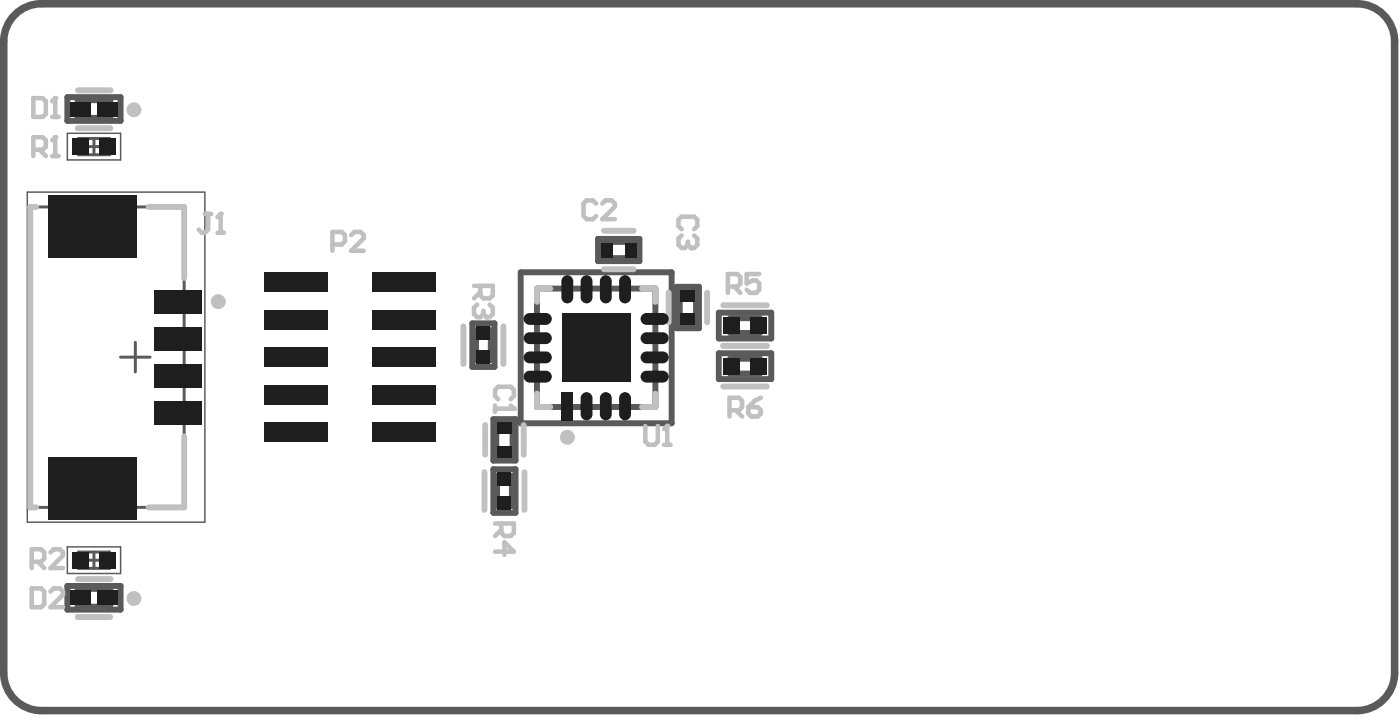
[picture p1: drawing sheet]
<svg xmlns="http://www.w3.org/2000/svg" width="157mm" height="80mm" viewBox="0 0 157 80" stroke-linecap="round" stroke-linejoin="round" font-family="sans-serif">
<g fill="none" stroke="#5a5a5a" stroke-width=".67">
<path d="M7.6 10.9h6v2.7h-6zM8.7 11.2h3.7v2h-3.7zM53.1 36.3h2.5v4.9h-2.5zM53.5 37.1h1.7v3.3h-1.7zM58.5 30.6h17v16.9h-17zM60.3 32.4h13.4v13.3h-13.4zM67.2 26.8h4.7v2.5h-4.7zM67.8 27.2h3.5v1.8h-3.5zM76.1 32.2h2.5v4.7h-2.5zM76.4 32.8h1.8v3.5h-1.8zM80.8 35.1h5.9v2.9h-5.9zM80.8 39.7h5.9v2.9h-5.9z"/>
<path d="M82.1 35.7h3.3v1.7h-3.3zM55.4 47.1h2.5v4.6h-2.5zM55.4 52.7h2.5v4.9h-2.5zM55.8 47.7h1.8v3.5h-1.8zM55.9 53.5h1.6v3.3h-1.6zM82.1 40.3h3.3v1.7h-3.3zM7.6 65.8h6v2.7h-6zM8.7 66.2h3.7v2h-3.7z"/>
</g>
<path d="M7.6 15h6v3h-6zM3.1 21.6h19.9v37.1h-19.9zM7.6 61.4h6v3h-6z" fill="none" stroke="#5a5a5a" stroke-width=".17"/>
<path d="M8.8 15.6h3.5v1.8h-3.5zM9.6 16.5h1.9M10.6 15.6v1.8M3.4 23.2h17.3v33.8h-17.3zM15.2 38.5v3.3M13.5 40.1h3.4M8.8 62h3.5v1.8h-3.5zM9.6 62.9h1.9M10.6 62v1.8" fill="none" stroke="#5a5a5a" stroke-width=".33"/>
<path d="M1.4 1.9a4.2 4.2 0 0 1 3.2-1.5h147.9a4.2 4.2 0 0 1 4.2 4.2v71a4.2 4.2 0 0 1-4.2 4.2h-147.9a4.2 4.2 0 0 1-4.2-4.2v-71a4.2 4.2 0 0 1 1-2.7z" fill="none" stroke="#5a5a5a" stroke-width=".85"/>
<g fill="none" stroke="#c0c0c0" stroke-width=".67">
<path d="M8.7 14.4h3.7M8.8 10.1h3.6M4.1 23.2h-.7v33.8h.7M16.7 23.2h4v8M52.1 36.7v4.2M56.6 36.7v4.2M61.8 32.4h-1.5v1.5M67.9 25.9h3.3M67.9 30.2h3.3M72.2 32.4h1.5v1.5M75.1 32.9v3.3M79.5 32.9v3.3"/>
<path d="M81.3 38.9h4.9M81.3 34.3h4.9M20.7 49v8h-4M54.4 53v4.3M54.5 47.8v3.3M58.9 47.8v3.3M58.9 53v4.3M60.3 44.2v1.5h1.5M73.7 44.2v1.5h-1.5M81.3 43.4h4.9M8.7 69.3h3.7M8.8 65.1h3.6"/>
</g>
<path d="M23 24h.7M23.4 24v1.8l-.4 .3h-.3l-.4-.3M24.4 26.1h.7M24.8 24v2.1" fill="none" stroke="#c0c0c0" stroke-width=".51"/>
<circle cx="24.8" cy="24" r=".25" fill="#c0c0c0"/>
<g fill="none" stroke="#c0c0c0" stroke-width=".51">
<path d="M24.8 24l-.4 .4M53.3 32.1h2.1v1.1l-.4 .3h-.7l-.3-.3v-1.1M54 32.8l-.7 .7M55 34.2l.4 .4v.7l-.4 .3h-.3M81.8 32.2h1.1l.3-.4v-.7l-.3-.3h-1.1v2.1M82.5 32.2l.7 .7M85.3 30.8h-1.4v1l.7-.3h.4l.3 .3v.7l-.3 .4h-.7l-.4-.4M55.6 58.8h2.1v1.1l-.3 .3h-.7l-.4-.3v-1.1M56.3 59.5l-.7 .7M82 46.1h1l.4-.4v-.7l-.4-.3h-1v2.1M82.7 46.1l.7 .7M84.1 45.7h1.1l.3 .4v.3l-.3 .4h-.7l-.4-.4z"/>
<path d="M85.5 44.7l-.7 .3-.7 .7M55.6 62h2.1l-1-1.1v1.4"/>
</g>
<circle cx="54.7" cy="35.6" r=".25" fill="#c0c0c0"/>
<path d="M53.6 34.2l-.3 .4v.7l.3 .3h.4l.3-.3M54.3 35.3l.4 .3M54.3 34.9v.4M76.6 25.7l-.3-.3v-.7l.3-.4h1.4l.4 .4v.7l-.4 .3M78 26.5l.4 .3v.7l-.4 .4h-.3" fill="none" stroke="#c0c0c0" stroke-width=".51"/>
<circle cx="77.7" cy="27.9" r=".25" fill="#c0c0c0"/>
<path d="M67 22.9l-.4-.4h-.7l-.3 .4v1.4l.3 .3h.7l.4-.3M67.7 22.9l.3-.4h.7l.4 .4v.3l-1.4 1.4h1.4M76.6 26.5l-.3 .3v.7l.3 .4h.4l.3-.4M77.3 27.5l.4 .4M77.3 27.2v.3M55.6 45.6v.7M55.6 45.9h2.1M56 44.9l-.4-.4v-.7l.4-.4h1.4l.3 .4v.7l-.3 .4" fill="none" stroke="#c0c0c0" stroke-width=".51"/>
<circle cx="57.7" cy="45.9" r=".25" fill="#c0c0c0"/>
<path d="M3.7 11h1.1l.4 .4v1.4l-.4 .3h-1.1zM5.9 13.1h.7M6.2 11v2.1M57.4 45.6l.3 .3M3.6 66.1h1l.4 .3v1.5l-.4 .3h-1zM5.7 66.4l.3-.3h.7l.4 .3v.4l-1.4 1.4h1.4" fill="none" stroke="#c0c0c0" stroke-width=".51"/>
<circle cx="6.2" cy="11" r=".25" fill="#c0c0c0"/>
<path d="M3.7 16.8h1.1l.4-.3v-.7l-.4-.4h-1.1v2.1M4.5 16.8l.7 .7M5.9 17.5h.7M6.2 11l-.3 .4M6.2 15.4v2.1M3.6 63.1h1l.4-.3v-.7l-.4-.4h-1v2.1M4.3 63.1l.7 .7M5.7 62.1l.3-.4h.7l.4 .4v.3l-1.4 1.4h1.4" fill="none" stroke="#c0c0c0" stroke-width=".51"/>
<circle cx="6.2" cy="15.4" r=".25" fill="#c0c0c0"/>
<path d="M6.2 15.4l-.3 .4M37.4 27.5h1l.4-.4v-.7l-.4-.3h-1v2.1M39.5 26.4l.3-.3h.7l.4 .3v.4l-1.4 1.4h1.4M72.5 47.9v1.7l.4 .4h.7l.3-.4v-1.7M74.6 50h.7M75 47.9v2.1" fill="none" stroke="#c0c0c0" stroke-width=".51"/>
<circle cx="75" cy="47.9" r=".25" fill="#c0c0c0"/>
<path d="M75 47.9l-.4 .3" fill="none" stroke="#c0c0c0" stroke-width=".51"/>
<g fill="none" stroke="#c0c0c0" stroke-width=".83">
<circle cx="15.1" cy="12.3" r=".42"/>
<circle cx="24.5" cy="33.9" r=".42"/>
<circle cx="63.8" cy="49.1" r=".42"/>
<circle cx="15.1" cy="67.2" r=".42"/>
</g>
<g fill="#1e1e1e">
<path d="M55.9 53h1.6v1.6h-1.6z" fill-rule="evenodd"/>
<path d="M55.9 55.7h1.6v1.6h-1.6z" fill-rule="evenodd"/>
<path d="M17.4 32.6h5.3v2.6h-5.3z" fill-rule="evenodd"/>
<path d="M17.4 36.7h5.3v2.7h-5.3z" fill-rule="evenodd"/>
<path d="M17.4 40.9h5.3v2.6h-5.3z" fill-rule="evenodd"/>
<path d="M17.4 45h5.3v2.7h-5.3z" fill-rule="evenodd"/>
<path d="M5.4 21.9h10v7h-10z" fill-rule="evenodd"/>
<path d="M5.4 51.3h10v7h-10z" fill-rule="evenodd"/>
<path d="M76.5 35.2h1.6v1.3h-1.6z" fill-rule="evenodd"/>
<path d="M76.5 32.6h1.6v1.3h-1.6z" fill-rule="evenodd"/>
<path d="M67.5 27.3h1.4v1.6h-1.4z" fill-rule="evenodd"/>
<path d="M70.2 27.3h1.3v1.6h-1.3z" fill-rule="evenodd"/>
<path d="M55.9 50.1h1.6v1.3h-1.6z" fill-rule="evenodd"/>
<path d="M55.9 47.4h1.6v1.3h-1.6z" fill-rule="evenodd"/>
<path d="M72 35.8l.7-.6h1.8l.7 .6-.7 .7h-1.8z" fill-rule="evenodd"/>
<path d="M69.6 31.6l.6-.7 .7 .7v1.8l-.7 .7-.6-.7z" fill-rule="evenodd"/>
<path d="M84.3 40.2h1.9v1.9h-1.9z" fill-rule="evenodd"/>
<path d="M81.3 40.2h1.9v1.9h-1.9z" fill-rule="evenodd"/>
<path d="M84.3 35.6h1.9v1.9h-1.9z" fill-rule="evenodd"/>
<path d="M81.3 35.6h1.9v1.9h-1.9z" fill-rule="evenodd"/>
<path d="M53.5 36.7h1.6v1.5h-1.6z" fill-rule="evenodd"/>
<path d="M53.5 39.3h1.6v1.6h-1.6z" fill-rule="evenodd"/>
<path d="M7.9 66.3h2.3v1.7h-2.3z" fill-rule="evenodd"/>
<path d="M10.9 66.3h2.3v1.7h-2.3z" fill-rule="evenodd"/>
<path d="M7.9 11.4h2.3v1.7h-2.3z" fill-rule="evenodd"/>
<path d="M10.9 11.4h2.3v1.7h-2.3z" fill-rule="evenodd"/>
<path d="M8.1 62h1.9v1.8h-1.9z" fill-rule="evenodd"/>
<path d="M11.1 62h1.9v1.8h-1.9z" fill-rule="evenodd"/>
<path d="M8.1 15.6h1.9v1.8h-1.9z" fill-rule="evenodd"/>
<path d="M11.1 15.6h1.9v1.8h-1.9z" fill-rule="evenodd"/>
<path d="M29.6 47.5h7.2v2.1h-7.2z" fill-rule="evenodd"/>
<path d="M41.8 47.5h7.1v2.2h-7.1z" fill-rule="evenodd"/>
<path d="M29.6 43.3h7.2v2.1h-7.2z" fill-rule="evenodd"/>
<path d="M41.8 43.3h7.1v2.1h-7.1z" fill-rule="evenodd"/>
<path d="M29.6 39h7.2v2.2h-7.2z" fill-rule="evenodd"/>
<path d="M41.8 39h7.1v2.2h-7.1z" fill-rule="evenodd"/>
<path d="M29.6 34.8h7.2v2.2h-7.2z" fill-rule="evenodd"/>
<path d="M41.8 34.8h7.1v2.2h-7.1z" fill-rule="evenodd"/>
<path d="M29.6 30.6h7.2v2.2h-7.2z" fill-rule="evenodd"/>
<path d="M41.8 30.6h7.1v2.2h-7.1z" fill-rule="evenodd"/>
<path d="M63.2 35.2h7.6v7.7h-7.6z" fill-rule="evenodd"/>
<path d="M58.9 42.3l.6-.7h1.8l.7 .7-.7 .7h-1.8z" fill-rule="evenodd"/>
<path d="M58.9 40.1l.6-.6h1.8l.7 .6-.7 .7h-1.8z" fill-rule="evenodd"/>
<path d="M58.9 38l.6-.7h1.8l.7 .7-.7 .7h-1.8z" fill-rule="evenodd"/>
<path d="M58.9 35.8l.6-.6h1.8l.7 .6-.7 .7h-1.8z" fill-rule="evenodd"/>
<path d="M63.8 30.9l.6 .7v1.8l-.6 .7-.7-.7v-1.8z" fill-rule="evenodd"/>
<path d="M65.9 30.9l.7 .7v1.8l-.7 .7-.6-.7v-1.8z" fill-rule="evenodd"/>
<path d="M67.4 31.6l.7-.7 .6 .7v1.8l-.6 .7-.7-.7z" fill-rule="evenodd"/>
<path d="M72 38l.7-.7h1.8l.7 .7-.7 .7h-1.8z" fill-rule="evenodd"/>
<path d="M72 40.1l.7-.6h1.8l.7 .6-.7 .7h-1.8z" fill-rule="evenodd"/>
<path d="M72 42.3l.7-.7h1.8l.7 .7-.7 .7h-1.8z" fill-rule="evenodd"/>
<path d="M69.6 44.7l.6-.6 .7 .6v1.9l-.7 .6-.6-.6z" fill-rule="evenodd"/>
<path d="M67.4 44.7l.7-.6 .6 .6v1.9l-.6 .6-.7-.6z" fill-rule="evenodd"/>
<path d="M65.9 44.1l.7 .6v1.9l-.7 .6-.6-.6v-1.9z" fill-rule="evenodd"/>
<path d="M63.1 44.1h1.3v3.1h-1.3z" fill-rule="evenodd"/>
</g>
<g fill="#1e1e1e">
<path d="M72.2 35.4l.5-.2v.6h-.7z"/>
<path d="M72 35.8h.7v.7a.67 .67 0 0 1-.7-.7z"/>
<path d="M74.5 35.8h.7a.67 .67 0 0 1-.7 .7z"/>
<path d="M74.5 35.2a.66 .66 0 0 1 .7 .6h-.7z"/>
<path d="M69.8 31.1l.4-.2v.7h-.6z"/>
<path d="M69.6 33.4h.6v.7a.66 .66 0 0 1-.6-.7z"/>
<path d="M70.2 33.4h.7a.66 .66 0 0 1-.7 .7z"/>
<path d="M70.2 30.9a.67 .67 0 0 1 .7 .7h-.7z"/>
<path d="M59 41.8l.5-.2v.7h-.6z"/>
<path d="M58.9 42.3h.6v.7a.67 .67 0 0 1-.6-.7z"/>
<path d="M61.3 42.3h.7a.66 .66 0 0 1-.7 .7z"/>
<path d="M61.3 41.6a.66 .66 0 0 1 .7 .7h-.7z"/>
<path d="M59 39.7l.5-.2v.6h-.6z"/>
<path d="M58.9 40.1h.6v.7a.67 .67 0 0 1-.6-.7z"/>
<path d="M61.3 40.1h.7a.66 .66 0 0 1-.7 .7z"/>
<path d="M61.3 39.5a.66 .66 0 0 1 .7 .6h-.7z"/>
<path d="M59 37.5l.5-.2v.7h-.6z"/>
<path d="M58.9 38h.6v.7a.67 .67 0 0 1-.6-.7z"/>
<path d="M61.3 38h.7a.66 .66 0 0 1-.7 .7z"/>
<path d="M61.3 37.3a.66 .66 0 0 1 .7 .7h-.7z"/>
<path d="M59 35.4l.5-.2v.6h-.6z"/>
<path d="M58.9 35.8h.6v.7a.67 .67 0 0 1-.6-.7z"/>
<path d="M61.3 35.8h.7a.66 .66 0 0 1-.7 .7z"/>
<path d="M61.3 35.2a.66 .66 0 0 1 .7 .6h-.7z"/>
<path d="M63.3 31.1l.5-.2v.7h-.7z"/>
<path d="M63.1 33.4h.7v.7a.66 .66 0 0 1-.7-.7z"/>
<path d="M63.8 33.4h.6a.67 .67 0 0 1-.6 .7z"/>
<path d="M63.8 30.9a.67 .67 0 0 1 .6 .7h-.6z"/>
<path d="M65.5 31.1l.4-.2v.7h-.6z"/>
<path d="M65.3 33.4h.6v.7a.66 .66 0 0 1-.6-.7z"/>
<path d="M65.9 33.4h.7a.67 .67 0 0 1-.7 .7z"/>
<path d="M65.9 30.9a.67 .67 0 0 1 .7 .7h-.7z"/>
<path d="M67.6 31.1l.5-.2v.7h-.7z"/>
<path d="M67.4 33.4h.7v.7a.66 .66 0 0 1-.7-.7z"/>
<path d="M68.1 33.4h.6a.66 .66 0 0 1-.6 .7z"/>
<path d="M68.1 30.9a.67 .67 0 0 1 .6 .7h-.6z"/>
<path d="M72.2 37.5l.5-.2v.7h-.7z"/>
<path d="M72 38h.7v.7a.67 .67 0 0 1-.7-.7z"/>
<path d="M74.5 38h.7a.67 .67 0 0 1-.7 .7z"/>
<path d="M74.5 37.3a.66 .66 0 0 1 .7 .7h-.7z"/>
<path d="M72.2 39.7l.5-.2v.6h-.7z"/>
<path d="M72 40.1h.7v.7a.67 .67 0 0 1-.7-.7z"/>
<path d="M74.5 40.1h.7a.67 .67 0 0 1-.7 .7z"/>
<path d="M74.5 39.5a.66 .66 0 0 1 .7 .6h-.7z"/>
<path d="M72.2 41.8l.5-.2v.7h-.7z"/>
<path d="M72 42.3h.7v.7a.67 .67 0 0 1-.7-.7z"/>
<path d="M74.5 42.3h.7a.67 .67 0 0 1-.7 .7z"/>
<path d="M74.5 41.6a.66 .66 0 0 1 .7 .7h-.7z"/>
<path d="M69.8 44.3l.4-.2v.6h-.6z"/>
<path d="M69.6 46.6h.6v.6a.66 .66 0 0 1-.6-.6z"/>
<path d="M70.2 46.6h.7a.66 .66 0 0 1-.7 .6z"/>
<path d="M70.2 44.1a.67 .67 0 0 1 .7 .6h-.7z"/>
<path d="M67.6 44.3l.5-.2v.6h-.7z"/>
<path d="M67.4 46.6h.7v.6a.66 .66 0 0 1-.7-.6z"/>
<path d="M68.1 46.6h.6a.66 .66 0 0 1-.6 .6z"/>
<path d="M68.1 44.1a.67 .67 0 0 1 .6 .6h-.6z"/>
<path d="M65.5 44.3l.4-.2v.6h-.6z"/>
<path d="M65.3 46.6h.6v.6a.66 .66 0 0 1-.6-.6z"/>
<path d="M65.9 46.6h.7a.67 .67 0 0 1-.7 .6z"/>
<path d="M65.9 44.1a.67 .67 0 0 1 .7 .6h-.7z"/>
</g>
</svg>
